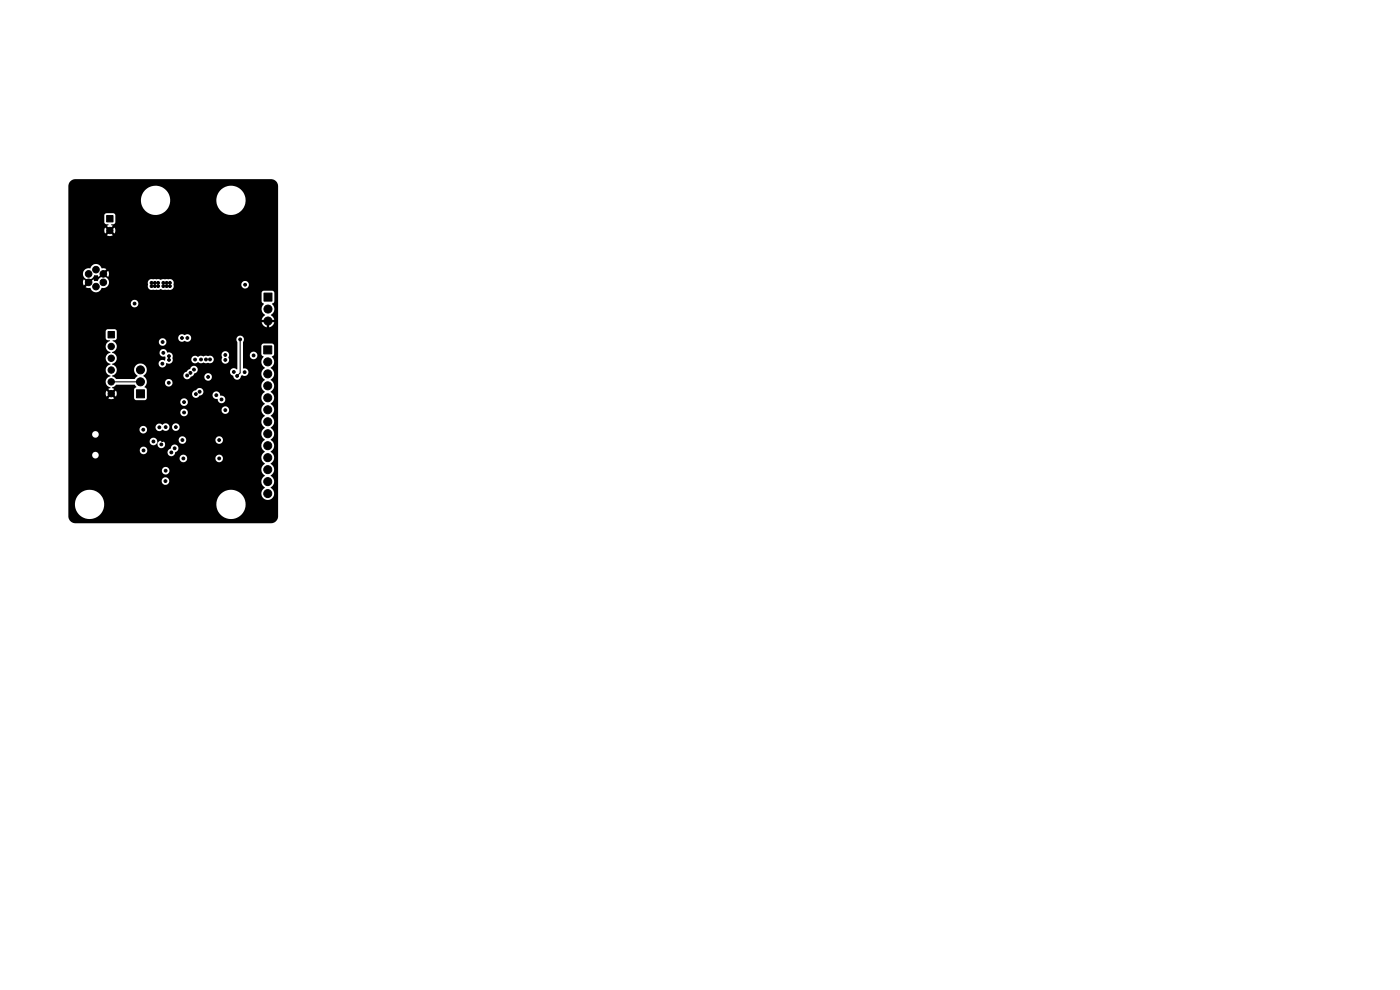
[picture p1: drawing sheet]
<svg xmlns="http://www.w3.org/2000/svg" width="297mm" height="210mm" viewBox="0 0 297 210" stroke-linecap="round" stroke-linejoin="round" font-family="sans-serif">
<g fill="#000" stroke="#000" stroke-width=".21">
<path d="M22.6 45.7h1.4v1.4h-1.4zM22.9 70.3h1.4v1.4h-1.4zM56 73.4h1.7v1.7h-1.7zM56 62.2h1.7v1.7h-1.7zM28.9 82.7h1.7v1.7h-1.7z"/>
<circle cx="18.8" cy="59.9" r=".7"/>
<circle cx="18.8" cy="58.1" r=".7"/>
<circle cx="20.4" cy="57.2" r=".7"/>
<circle cx="21.9" cy="59.9" r=".7"/>
<circle cx="21.9" cy="58.1" r=".7"/>
<circle cx="23.3" cy="48.9" r=".67"/>
<circle cx="40.8" cy="58.9" r=".3"/>
<circle cx="40.8" cy="53.3" r=".3"/>
<circle cx="43.2" cy="56.1" r=".3"/>
<circle cx="45.6" cy="58.9" r=".3"/>
<circle cx="45.6" cy="53.3" r=".3"/>
<circle cx="20.4" cy="60.8" r=".7"/>
<circle cx="23.6" cy="78.5" r=".67"/>
<circle cx="23.6" cy="73.5" r=".67"/>
<circle cx="23.6" cy="76" r=".67"/>
<circle cx="28.5" cy="64.4" r=".3"/>
<circle cx="29.8" cy="78.5" r=".85"/>
<circle cx="32.2" cy="60.7" r=".3"/>
<circle cx="32.2" cy="60" r=".3"/>
<circle cx="32.9" cy="60.7" r=".3"/>
<circle cx="32.9" cy="60" r=".3"/>
<circle cx="33.6" cy="60.7" r=".3"/>
<circle cx="33.6" cy="60" r=".3"/>
<circle cx="34.5" cy="77.1" r=".3"/>
<circle cx="34.5" cy="72.6" r=".3"/>
<circle cx="34.6" cy="60.7" r=".3"/>
<circle cx="34.6" cy="74.8" r=".3"/>
<circle cx="34.6" cy="60" r=".3"/>
<circle cx="35.3" cy="60.7" r=".3"/>
<circle cx="35.3" cy="60" r=".3"/>
<circle cx="35.9" cy="75.6" r=".3"/>
<circle cx="35.9" cy="76.3" r=".3"/>
<circle cx="36" cy="60.7" r=".3"/>
<circle cx="36.1" cy="60" r=".3"/>
<circle cx="38.6" cy="71.7" r=".3"/>
<circle cx="39.7" cy="79.7" r=".3"/>
<circle cx="39.8" cy="71.7" r=".3"/>
<circle cx="40.4" cy="79.1" r=".3"/>
<circle cx="41.2" cy="78.4" r=".3"/>
<circle cx="41.4" cy="76.3" r=".3"/>
<circle cx="42.6" cy="76.3" r=".3"/>
<circle cx="43.7" cy="76.3" r=".3"/>
<circle cx="44.2" cy="80" r=".3"/>
<circle cx="44.6" cy="76.3" r=".3"/>
<circle cx="47.8" cy="75.3" r=".3"/>
<circle cx="47.8" cy="76.3" r=".3"/>
<circle cx="49.5" cy="74" r=".3"/>
<circle cx="49.6" cy="78.9" r=".3"/>
<circle cx="50.3" cy="79.7" r=".3"/>
<circle cx="50.9" cy="72" r=".3"/>
<circle cx="51.9" cy="79" r=".3"/>
<circle cx="52" cy="60.4" r=".3"/>
<circle cx="52.5" cy="74" r=".3"/>
<circle cx="53.8" cy="75.4" r=".3"/>
<circle cx="56.8" cy="76.8" r=".85"/>
<circle cx="56.8" cy="79.3" r=".85"/>
<circle cx="56.8" cy="65.6" r=".85"/>
<circle cx="56.8" cy="68.1" r=".85"/>
<circle cx="17.3" cy="93.1" r=".3"/>
<circle cx="17.3" cy="94.1" r=".3"/>
<circle cx="17.3" cy="92.2" r=".3"/>
<circle cx="17.3" cy="95.2" r=".3"/>
<circle cx="17.3" cy="96.3" r=".3"/>
<circle cx="23.6" cy="83.5" r=".67"/>
<circle cx="23.6" cy="81" r=".67"/>
<circle cx="29.8" cy="81" r=".85"/>
<circle cx="30" cy="97.8" r=".3"/>
<circle cx="30.4" cy="91.1" r=".3"/>
<circle cx="30.5" cy="95.5" r=".3"/>
<circle cx="32.6" cy="93.7" r=".3"/>
<circle cx="33.8" cy="90.7" r=".3"/>
<circle cx="34.2" cy="94.3" r=".3"/>
<circle cx="34.5" cy="93.4" r=".3"/>
<circle cx="34.9" cy="96" r=".3"/>
<circle cx="35.1" cy="99.8" r=".3"/>
<circle cx="35.2" cy="90.6" r=".3"/>
<circle cx="35.8" cy="81.2" r=".3"/>
<circle cx="36.3" cy="96" r=".3"/>
<circle cx="37.1" cy="95.1" r=".3"/>
<circle cx="37.3" cy="90.6" r=".3"/>
<circle cx="38.7" cy="93.4" r=".3"/>
<circle cx="38.9" cy="99.8" r=".3"/>
<circle cx="38.9" cy="97.3" r=".3"/>
<circle cx="39" cy="85.3" r=".3"/>
<circle cx="39" cy="87.5" r=".3"/>
<circle cx="41.6" cy="83.6" r=".3"/>
<circle cx="42.3" cy="83.1" r=".3"/>
<circle cx="42.9" cy="87.5" r=".3"/>
<circle cx="43.1" cy="85.3" r=".3"/>
<circle cx="45.9" cy="83.8" r=".3"/>
<circle cx="46.5" cy="93.4" r=".3"/>
<circle cx="46.5" cy="97.3" r=".3"/>
<circle cx="47" cy="84.7" r=".3"/>
<circle cx="47.8" cy="87" r=".3"/>
<circle cx="49.3" cy="99.3" r=".3"/>
<circle cx="51.3" cy="84.3" r=".3"/>
<circle cx="56.8" cy="99.6" r=".85"/>
<circle cx="56.8" cy="94.5" r=".85"/>
<circle cx="56.8" cy="84.4" r=".85"/>
<circle cx="56.8" cy="89.5" r=".85"/>
<circle cx="56.8" cy="86.9" r=".85"/>
<circle cx="56.8" cy="81.8" r=".85"/>
<circle cx="56.8" cy="92" r=".85"/>
<circle cx="56.8" cy="97.1" r=".85"/>
<circle cx="35.1" cy="102.1" r=".3"/>
<circle cx="39" cy="102.1" r=".3"/>
<circle cx="56.8" cy="104.7" r=".85"/>
<circle cx="56.8" cy="102.2" r=".85"/>
</g>
<path d="M51 72v7.1l-.7 .6M23.6 81h6.2" fill="none" stroke="#000" stroke-width=".21"/>
<path d="M14.9 38.5l.5-.4 .6-.1h41.5a1.5 1.5 0 0 1 1.5 1.5v70a1.5 1.5 0 0 1-1.5 1.5h-41.5a1.5 1.5 0 0 1-1.5-1.5v-2.3h1.4a3.1 3.1 0 0 0 3.1 2.9 3.1 3.1 0 0 0 3.1-2.9h23.8v.3a3.1 3.1 0 0 0 4.6 2.2 3.1 3.1 0 0 0 .6-5h4.3l.1 .2a1.37 1.37 0 0 0 2.2 .8 1.37 1.37 0 0 0-.3-2.3 1.45 1.45 0 0 0 0-2.5 1.45 1.45 0 0 0 0-2.6 1.46 1.46 0 0 0 0-2.5 1.46 1.46 0 0 0 0-2.5 1.46 1.46 0 0 0 0-2.6 1.45 1.45 0 0 0 0-2.5 1.45 1.45 0 0 0 0-2.6 1.45 1.45 0 0 0 0-2.5 1.45 1.45 0 0 0 0-2.5 1.45 1.45 0 0 0 0-2.6 1.49 1.49 0 0 0 .3-2.4l.3-.2 .2-.3-.1-1.8-.4-.4h-1.9l-.3 .2v2.1l.4 .4a1.56 1.56 0 0 0 .3 2.4 1.46 1.46 0 0 0 0 2.6 1.45 1.45 0 0 0 0 2.5 1.45 1.45 0 0 0 0 2.6 1.46 1.46 0 0 0 0 2.5 1.46 1.46 0 0 0 0 2.5 1.46 1.46 0 0 0 0 2.6 1.45 1.45 0 0 0 0 2.5 1.46 1.46 0 0 0 0 2.6 1.45 1.45 0 0 0 0 2.5 1.45 1.45 0 0 0 0 2.5l-.6 .6-.2 .7h-4.3a3.1 3.1 0 0 0-3.4-.5 3.1 3.1 0 0 0-1.8 3h-23.8v-.4a3.1 3.1 0 0 0-3.3-2.9 3.1 3.1 0 0 0-2.9 3.3h-1.4v-5.1h19.8v.1a.81 .81 0 0 0 1.3 .5 .81 .81 0 0 0-.2-1.4 .81 .81 0 0 0-1.1 .8h-19.8v-2.3h19.8l.1 .2a.81 .81 0 0 0 1.2 .5 .81 .81 0 0 0-.1-1.4 .81 .81 0 0 0-1.2 .7h-19.8v-3.2h5l.1 .2a.7 .7 0 0 0 .7 .5h17.8v.1a.81 .81 0 0 0 .9 .7 .81 .81 0 0 0 .7-.8h6v.1a.81 .81 0 0 0 1.3 .5 .81 .81 0 0 0-.2-1.4 .81 .81 0 0 0-1.1 .8h-6v-.2a.81 .81 0 0 0-.9-.7 .81 .81 0 0 0-.7 .9h-17.8l.2-.1a.7 .7 0 0 0 .4-.8 .7 .7 0 0 0-.8-.5 .7 .7 0 0 0-.6 .7h-5v-1.1h15.1l.3 .7a.8 .8 0 0 0 1.2-.2h4.4l.1 .2a.85 .85 0 0 0 .9 .5 .85 .85 0 0 0 .7-.8 .83 .83 0 0 0 .6-1 .83 .83 0 0 0-1-.6 .83 .83 0 0 0-.6 .9l-.5 .3-.2 .5h-4.4a.8 .8 0 0 0-.4-1.2 .8 .8 0 0 0-1.1 .7h-15.1v-1.8h17.2l.1 .1a.86 .86 0 0 0 .7 .7 .86 .86 0 0 0 .9-.5 .83 .83 0 0 0 1 1.1 .83 .83 0 0 0 .3-1.5 .93 .93 0 0 0-1.3 .3l-.1-.5h4.6v.1a.81 .81 0 0 0 .9 .7 .81 .81 0 0 0 .7-.8h6.2v.1a.81 .81 0 0 0 1.3 .5 .81 .81 0 0 0-.2-1.4 .81 .81 0 0 0-1.1 .8h-6.2v-.2a.81 .81 0 0 0-.9-.7 .81 .81 0 0 0-.7 .9l-4.6-.1a.81 .81 0 0 0-.9-.4 .81 .81 0 0 0-.7 .8h-17.2v-1.5h5l.1 .2a.7 .7 0 0 0 1.1 .3 .7 .7 0 0 0-.2-1.2 .7 .7 0 0 0-1 .7h-5v-1.1h15.1v.2a.81 .81 0 0 0 1.1 .6 .81 .81 0 0 0 .3-1.2h2v.1a.9 .9 0 0 0 1.6 .4l.1 .1a.8 .8 0 0 0 1.3-.7h.5v.2a.81 .81 0 0 0 1.3 .4 .81 .81 0 0 0-.2-1.3 .81 .81 0 0 0-1.1 .7h-.5l-.1-.2a.92 .92 0 0 0-1.5-.3 .8 .8 0 0 0-.9-.2 .8 .8 0 0 0-.5 .8l-2-.1a.81 .81 0 0 0-.9-.2 .81 .81 0 0 0-.5 .7h-15.1v-3.6h23.7l.1 .2a.81 .81 0 0 0 1.1 .5 .81 .81 0 0 0 .3-1.2h7.3v.2a.81 .81 0 0 0 1.3 .4 .81 .81 0 0 0-.2-1.3 .81 .81 0 0 0-1.1 .7h-7.3a.81 .81 0 0 0-.9-.3 .81 .81 0 0 0-.6 .8h-23.7v-2.2h23.7l.1 .2a.81 .81 0 0 0 1.3 .4 .81 .81 0 0 0-.2-1.3 .81 .81 0 0 0-1.2 .7h-23.7v-4.3h7.9v.2a1.42 1.42 0 0 0 1 1l-.4 .3 .5 .5-.4 .4-.5-.5-.1 .2-.1 .6 .2 .4 .5-.5 .4 .4-.5 .5 .5 .2 .7-.2-.5-.5 .4-.4 .5 .5a1.17 1.17 0 0 0 0-1.2l-.5 .5-.4-.4 .5-.5-.4-.3 .8-.6h4l.3 .5-.4 .5-.1 1.8 .2 .3 .3 .2 2-.1 .2-.3v-.9h9.6a.84 .84 0 0 0 .7 .8 .84 .84 0 0 0 .9-.5l2.8-.1v.2a.81 .81 0 0 0 1 .6 .88 .88 0 0 0 .7 .9 .88 .88 0 0 0 1-.6v-.3a1.21 1.21 0 0 0-1.1-.8 .8 .8 0 0 0-.8-.8 .8 .8 0 0 0-.8 .8h-2.4a.83 .83 0 0 0 .2-1.3 .83 .83 0 0 0-1.3 .3 .81 .81 0 0 0-.9 .8h-9.6v-1l-.4-.5 .4-.9h3.9v.2a.81 .81 0 0 0 1.3 .4 .81 .81 0 0 0-.2-1.3 .81 .81 0 0 0-1.1 .7h-3.9l-.1-.9-.6-.6h8.5v.1a.8 .8 0 0 0 .7 .7 .8 .8 0 0 0 .8-.5h2.9l.1 .1a.81 .81 0 0 0 1.3 .5 .81 .81 0 0 0-.2-1.4 .81 .81 0 0 0-1.2 .8h-2.9l.5-.3 .3-.5 .6-.3h7a.81 .81 0 0 0 .6 .8 .85 .85 0 0 0 .8 .8 .85 .85 0 0 0 .9-.7l.2-.2a.84 .84 0 0 0 1.4-.5 .84 .84 0 0 0-1.1-1v-2.7h1.4a.81 .81 0 0 0 1.2 .7 .81 .81 0 0 0 .1-1.3 .81 .81 0 0 0-1.3 .4v.2h-1.4v-2.9a.81 .81 0 0 0-.1-1.1 .81 .81 0 0 0-1.2 0 .81 .81 0 0 0 0 1.2v5.7l-.1 .1a.81 .81 0 0 0-.9-.3 .81 .81 0 0 0-.5 .8h-7l.1-.2a.83 .83 0 0 0-.6-1.1 .83 .83 0 0 0-1 .7l-.4 .2-.3 .4a.79 .79 0 0 0-.7 .8l-8.4-.1a1.35 1.35 0 0 0 .6-1.3 1.35 1.35 0 0 0-1-1.2h3.5l.1 .2a.84 .84 0 0 0 .9 .6 .84 .84 0 0 0 .7-.9h.1a.8 .8 0 0 0 .9 0 .8 .8 0 0 0 .3-.7h4v.1a.9 .9 0 0 0 1.5 .4v.1a.95 .95 0 0 0 1.1 0l.5 .2 .5-.1a.8 .8 0 0 0 1.1-.6h1.7v.1a.83 .83 0 0 0 1.2 .5 .83 .83 0 0 0 .3-1.2 .83 .83 0 0 0-.2-1.1 .83 .83 0 0 0-1.2 .1 .83 .83 0 0 0 .1 1.1l-.2 .5h-1.7a.87 .87 0 0 0-1.3-.9l-.3-.1a.89 .89 0 0 1-1.1 .1h-.3a.43 .43 0 0 1-.7 0 .81 .81 0 0 0-1 .8h-4v-.3a.9 .9 0 0 0-.2-1 .9 .9 0 0 0-.9-.2 .82 .82 0 0 0-1.1-.7 .82 .82 0 0 0-.5 1.1 .82 .82 0 0 0 1.1 .4l.1 .4-.1 .5h-.1a.8 .8 0 0 0-1.3 .6h-3.6a1.4 1.4 0 0 0-1.5 1 1.4 1.4 0 0 0 .7 1.6l-.7 .7h-3.8l-1-.6a1.27 1.27 0 0 0 1.1-1.3 1.27 1.27 0 0 0-1.1-1.2 1.27 1.27 0 0 0 1.1-1.3 1.27 1.27 0 0 0-1.1-1.2 1.27 1.27 0 0 0 1-1 1.27 1.27 0 0 0-.4-1.2h9.4v.1a.81 .81 0 0 0 1.3 .5 .81 .81 0 0 0-.2-1.4 .81 .81 0 0 0-1.1 .8h-9.4l-.4-.3 .6-.2 .3-.4h13v.2a.91 .91 0 0 0 1.4 .4 .83 .83 0 0 0 1.2-.2 .83 .83 0 0 0-.2-1.1 .83 .83 0 0 0-1.1 .1 .81 .81 0 0 0-.8-.1 .81 .81 0 0 0-.5 .7h-13v-1.4l-.2-.3-.3-.2h-1.5l-.4 .4v1.6l.3 .3 .6 .2a1.25 1.25 0 0 0-.9 1.3 1.25 1.25 0 0 0 1 1.1 1.27 1.27 0 0 0-1 1.3 1.27 1.27 0 0 0 1 1.2 1.27 1.27 0 0 0-1 1.3 1.27 1.27 0 0 0 1 1.2l-.1 .2a1.18 1.18 0 0 0-.9 1.1h-7.9v-15.4h41l.2 .6 .5 .6-.4 .4-.3 .7h.9v.4h-.9l.1 .3 .4 .5 .6 .3v-.9h.5v.9l.6-.3 .4-.5 .1-.3h-.9v-.4h.9l-.3-.7-.4-.3a1.57 1.57 0 0 0 .2-2.5l.5-.4-.1-2.1-.3-.2h-1.8l-.5 .4v1.9l.5 .4-.4 .7-.1 .5h-41v-1.2h13.2a.81 .81 0 0 0 1.2 .7 .81 .81 0 0 0 .2-1.3 .81 .81 0 0 0-1.3 .4l-.1 .2h-13.2v-3.5h3.6l1.1 .2a1.28 1.28 0 0 0 1.2 .9 1.28 1.28 0 0 0 1.2-.9h.6l.6-.4h8.5a.99 .99 0 0 0 1.4 .8h.9a.9 .9 0 0 1 1 0l1.1-.1a.8 .8 0 0 0 .9-.1 .8 .8 0 0 0 .2-.9h14.4v.2a.81 .81 0 0 0 1.3 .4 .81 .81 0 0 0-.2-1.3 .81 .81 0 0 0-1.1 .7h-14.4a.84 .84 0 0 0-.2-1 .84 .84 0 0 0-.9-.1l-1.1-.1a.9 .9 0 0 1-1 0l-1.1 .1a.84 .84 0 0 0-.9 .1 .84 .84 0 0 0-.2 1l-.1 .3h-8.5l.1-.2a1.22 1.22 0 0 0-.7-1.8l-.3-.2-.9 .6-.3 .5h-.2a.42 .42 0 0 1-.5 0 .42 .42 0 0 1-.2-.4l-.7 .7a.33 .33 0 0 0-.3-.3 .33 .33 0 0 0-.3 .3 .33 .33 0 0 0 .3 .3l-.7 .7h-3.6v-1h3.1l.2 .7 .6-.7-.6-.7-.2 .7h-3.1v-1.8h3.1a1.24 1.24 0 0 0 .9 1.2l.3 .2 .3-.2a1.3 1.3 0 0 0 .9-.9h.7l.2 .4 .7-.7v.1a.35 .35 0 0 0 .4 .2 .35 .35 0 0 0 .3-.3l.6 .7 .2-.7-.2-.6-.7 .6-.1-.3h-.2l.7-.7-1-.2a1.28 1.28 0 0 0-1.3-.9 1.28 1.28 0 0 0-1.2 .9 1.21 1.21 0 0 0-1.5 1.2h-3.1v-9.2h7.6l.2 .6 .5-.5 .4 .4-.5 .5 .5 .2 .7-.2-.5-.5 .4-.4 .5 .5a1.17 1.17 0 0 0 0-1.2l-.5 .5-.4-.4 .5-.5-.3-.3 .6-.1 .3-.3-.1-1.7-.3-.3h-1.5l-.5 .4v1.5l.3 .4 .6 .1-.3 .3 .5 .5-.4 .4-.5-.5-.2 .6h-7.6v-6.2h15.4a3.1 3.1 0 0 0 3.1 2.9 3.1 3.1 0 0 0 3.1-2.9h9.8v.3a3.1 3.1 0 0 0 5 2 3.1 3.1 0 0 0-.6-5.3 3.1 3.1 0 0 0-4.4 3h-9.8v-.4a3.1 3.1 0 0 0-3.3-2.9 3.1 3.1 0 0 0-2.9 3.3h-15.4v-3.4z" fill="#000"/>
</svg>
